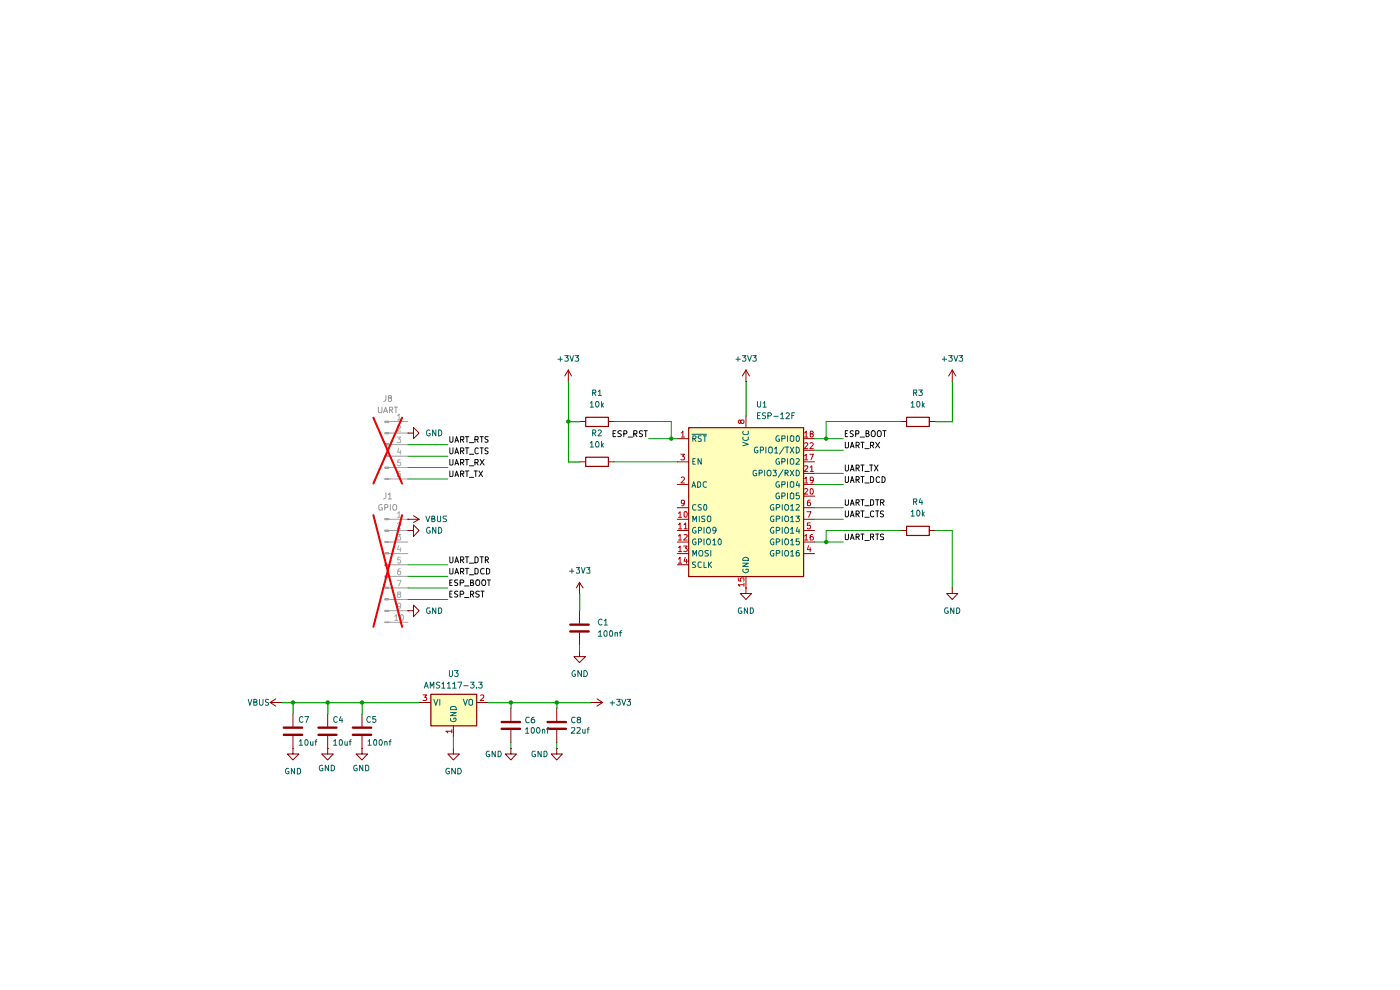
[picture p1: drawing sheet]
<svg xmlns="http://www.w3.org/2000/svg" width="297mm" height="210mm" viewBox="0 0 297 210" stroke-linecap="round" stroke-linejoin="round" font-family="sans-serif">
<g fill="#ffb">
<path d="M91.4 147.3h9.7v6.7h-9.7z"/>
<path d="M146.1 90.7h24.4v31.6h-24.4z"/>
</g>
<g fill="none" stroke="#910000" stroke-width=".21">
<path d="M120.6 78.5l-.8 1.3M120.6 78.5l.6 1.3M120.6 78.5v2.4M158.2 78.5l-.7 1.3M158.2 78.5l.8 1.3M158.2 78.5v2.4M202 78.5l-.7 1.3M202 78.5l.8 1.3M202 78.5v2.4M120.6 80.9h.1M122.9 89.4h1.3M122.9 98h1.3"/>
<path d="M129 89.4h1.3M129 98h1.3M143.7 93.1h2.4M143.7 98h2.4M158.2 80.9h.1M158.2 88.2v2.5M170.4 93.1h2.4M170.4 98h2.4M170.4 95.5h2.4M191.1 89.4h1.2M197.1 89.4h1.3M202 80.9h.1"/>
<path d="M143.7 112.5h2.4M143.7 102.8h2.4M143.7 117.4h2.4M143.7 107.7h2.4M143.7 110.2h2.4M143.7 115h2.4M143.7 119.8h2.4M170.4 112.5h2.4M170.4 102.8h2.4M170.4 117.4h2.4M170.4 107.7h2.4M170.4 110.2h2.4"/>
<path d="M170.4 115h2.4M170.4 105.2h2.4M170.4 100.4h2.4M191.1 112.5h1.2M197.1 112.5h1.3M122.9 138.1v1.2h1.3l-1.3 1.2-1.1-1.2h1.1M122.9 138.1h.1M122.9 125.9h.1M122.9 123.5v2.4M122.9 129.5v2.8M122.9 134.2v2.6M122.9 123.5l-.6 1.2"/>
<path d="M122.9 123.5l.8 1.2M158.2 124.7v1.2h1.2l-1.2 1.3-1.1-1.3h1.1M158.2 124.7h.1M158.2 122.3v2.4M202 124.7v1.2h1.2l-1.2 1.3-1.2-1.3h1.2M202 124.7h.1M57.3 149h2.5M57.3 149l1.2 .8M58.5 148.3l-1.2 .7M59.8 149h.1M62.1 158.8v1.1h1.3l-1.3 1.3-1.1-1.3h1.1M62.1 158.8h.1"/>
<path d="M62.1 151.5v2.6M62.1 156v2.8M69.5 158.8v1.1h-1.3l1.3 1.3 1.2-1.3h-1.2M69.5 158.8h.1M69.5 151.5v2.6M69.5 156v2.8M76.8 158.8v1.1h-1.3l1.3 1.3 1.2-1.3h-1.2M76.8 158.8h.1M76.8 151.5v2.6M76.8 156v2.8M88.9 149h2.5M96.2 158.8v1.1h1.3l-1.3 1.3-1.2-1.3h1.2"/>
<path d="M96.2 158.8h.1M96.2 153.9v2.4M101.1 149h2.4M108.4 158.8v1.1h1.2l-1.2 1.3-1.2-1.3h1.2M108.4 158.8h.1M108.4 150.2v2.7M108.4 154.9v2.7M118.1 158.8v1.1h1.2l-1.2 1.3-1.2-1.3h1.2M118.1 158.8h.1M118.1 150.2v2.7M118.1 154.9v2.7M125.4 149h.1"/>
<path d="M125.4 149h2.4M126.7 148.3l1.1 .7M127.8 149l-1.1 .8"/>
</g>
<path d="M124.3 88.5h4.8v2h-4.8zM124.3 97h4.8v1.9h-4.8zM146.1 90.7h24.4v31.6h-24.4zM192.3 88.5h4.8v2h-4.8zM192.3 111.6h4.8v2h-4.8zM91.4 147.3h9.7v6.7h-9.7z" fill="none" stroke="#910000" stroke-width=".25"/>
<g fill="none" stroke="#b90000" stroke-width=".21">
<path d="M144.4 96.4h.8l-.4 .4 .4 .2-.1 .5h-.7M144.5 91.9l.4-.5v1.3M144.5 92.7h.7M157.1 89.3l.3-.2h.3l.1 .1v.5a.48 .48 0 0 1-.5 0 .48 .48 0 0 1-.2-.5h-.4l-.1 .4 .3 .2 .2-.2M170.7 96.7l.3-.3v1.1M170.7 91.9l.3-.5v1.3M170.7 98.9l.6-.1 .1 .3-.8 .9h.8M170.7 94.1l.4-.2 .3 .3-.8 1h.8M170.7 92.7h.7M170.7 97.5h.7M171.8 96.4h.8l-.6 1.1M171.9 99.1l.3-.3v1.2"/>
<path d="M171.9 94.1l.4-.2 .3 .3-.8 1h.8M171.9 100h.7M172 92l-.1-.4 .4-.2 .3 .4-.3 .2-.4 .1v.4l.1 .2h.3l.3-.2v-.3l-.3-.2M143.9 108.9l.4-.4v1.2M143.9 111.3l.4-.4v1.3M143.9 113.7l.4-.3v1.2M143.9 116.2l.4-.4v1.2M143.9 118.6l.4-.4v1.3M143.9 109.7h.7M143.9 112.2h.7M143.9 114.6h.7M143.9 117h.7"/>
<path d="M143.9 119.5h.7M144.5 101.3l.5-.1 .2 .3-.8 .9h.8M145 115.8h.8l-.4 .4 .4 .3-.1 .4h-.7M145.1 108.7l.2-.2a.6 .6 0 0 1 .6 .6 .6 .6 0 0 1-.4 .6l-.4-.2zM145.1 111.3l.4-.4v1.3M145.1 113.5l.4-.1 .3 .3-.8 .9h.8M145.1 112.2h.7M145.2 106.6l-.1 .2a.43 .43 0 0 1-.5-.2 .43 .43 0 0 1 0-.5h.5l.1 .2-.2 .9-.4 .1M145.4 118.2l-.3 .8h.8M145.6 118.6v.9M170.7 113.7l.3-.3v1.2M170.7 101.5l.3-.3v1.2"/>
<path d="M170.7 103.7l.4-.1 .3 .4-.8 .8h.8M170.7 114.6h.7M170.7 102.4h.7M171.2 108.5h.8l-.5 1.2M171.5 115.7l-.2 .9h.7M171.9 110.9h-.6v.6l.6-.1 .1 .2-.1 .5-.4 .1-.2-.2M171.9 106.1h-.4l-.2 .2 .1 .9a.36 .36 0 0 0 .6-.2v-.2l-.3-.3-.4 .3M171.9 116.2v.8M172 103.7a.6 .6 0 0 1 .6 .4 .6 .6 0 0 1-.2 .7h-.4l-.1-.2zM172.4 113.4l-.5 .2v.9l.5 .1 .2-.2v-.4l-.3-.2h-.3l-.1 .2M172.6 101.8l-.2 .1h-.4l-.1-.6 .4-.1 .3 .2-.2 .9-.4 .1M156.6 122.6v.6l.6 .1-.1-.2v-.3l.1-.2h.5v.7"/>
<path d="M157.8 124h-1.2l.4 .4M157.8 123.7v.7M89.7 147.4h.8l-.4 .5 .4 .2v.3l-.2 .2-.6-.1M95.8 155.1h-1.2l.4 .3M95.8 154.8v.6M101.9 147.5h.7v.4l-.7 .7h.7"/>
</g>
<g fill="none" stroke="#006665" stroke-width=".21">
<path d="M146.8 92.1h3.1M147 93.1h.5l.2-.5-.2-.1h-.5v1.1M147 97.9h.3M147.2 93.1l.5 .5M147.5 97.3h-.5v1.2h.5M148.8 92.5h-.5l-.2 .1 .2 .5 .5 .1v.4h-.7M148.8 97.3v1.2l-.7-1.2v1.2M149.2 92.5h.7M149.5 92.5v1.1M157.6 93.8l1.2 .4-1.2 .4M157.7 92.7l-.1 .2a.66 .66 0 0 0 .4 .6 .66 .66 0 0 0 .8-.3l-.1-.5M157.7 91.4l-.1 .4 .3 .4h.6l.3-.2-.1-.6"/>
<path d="M160.4 99.8a.45 .45 0 0 0-.6 .2v.7l.1 .2 .6-.1v-.4h-.2M160.7 94.9l-.1-.1a.64 .64 0 0 0-.6 .6 .64 .64 0 0 0 .5 .7l.3-.2v-.3h-.3M161.3 95.5l.7-.1v-.4l-.2-.2h-.5v1.3M162.2 99.7v1.2M162.5 94.8v1.3M162.8 99.9l.3-.2 .4 .2 .1 .6-.2 .4h-.5l-.2-.4zM163.1 95l.2-.2 .5 .2v.9l-.2 .2-.5-.2zM164 99.7h.7l-.4 .5 .4 .1v.5h-.7M164.3 95.3l.4-.5v1.3M164.3 96.1h.7M165.3 97.4l-.1-.1a.66 .66 0 0 0-.6 .5 .66 .66 0 0 0 .2 .7l.6-.1v-.4h-.3M165.3 92.5h-.5a.61 .61 0 0 0-.2 .7 .61 .61 0 0 0 .8 .4v-.5h-.3"/>
<path d="M165.9 98h.5l.1-.2v-.4l-.6-.1v1.2M165.9 93.1h.6v-.6h-.6v1.1M166.1 99.7l-1 1.6M166.4 94.8l-1 1.6M166.6 94.8h.7M167 94.8v1.3M167 92.5v1.1M167 97.3v1.2M167.6 97.5l.3-.2 .5 .2v.8l-.2 .2h-.4l-.2-.2zM167.6 92.6l.2-.1h.4l.2 .1v.9l-.2 .1-.6-.1zM167.6 99.7l.8 1.2M167.6 94.8l.8 1.3"/>
<path d="M168.4 99.7l-.8 1.2M168.4 94.8l-.8 1.3M168.9 97.4l.4-.1 .3 .3-.8 .9h.8M168.9 92.6l.2-.1h.3a.77 .77 0 0 1-.1 1.1l-.4-.2zM168.9 99.7a.66 .66 0 0 1 .7 .5 .66 .66 0 0 1-.3 .7h-.4zM168.9 94.8a.64 .64 0 0 1 .7 .7 .64 .64 0 0 1-.7 .6zM146.8 103.4l.4-1.2 .4 1.2M146.9 103h.6M147 110.7v-1.2l.3 .8 .4-.8v1.2M147 117.9v-1.1l.3 .8 .4-.8v1.1M147.6 111.9a.61 .61 0 0 0-.7 .3 .61 .61 0 0 0 .1 .7l.3 .2 .3-.1 .1-.4h-.3M147.6 114.4l-.1-.1a.6 .6 0 0 0-.6 .6 .6 .6 0 0 0 .7 .6l.1-.5h-.3"/>
<path d="M147.6 119.2h-.6v.5l.5 .2 .1 .2-.3 .3-.4-.1M147.7 107.1l-.3-.1a.67 .67 0 0 0-.5 .5 .67 .67 0 0 0 .3 .7l.5-.1M148 102.2h.4a.66 .66 0 0 1 .3 .7 .66 .66 0 0 1-.7 .5zM148.2 112.5l.6-.1v-.5l-.6-.1v1.3M148.2 115l.6-.1v-.5l-.6-.1v1.3M148.3 116.9l.3-.1 .4 .1 .1 .6-.2 .4h-.5l-.1-.4zM148.3 109.5v1.2M148.8 107.1l-.5-.1-.2 .3 .2 .3 .5 .2v.3l-.7 .1M148.8 119.3l-.5-.1-.2 .3v.6a.45 .45 0 0 0 .7 .2M149.4 107.1l.3-.1a.86 .86 0 0 1 .1 1.2l-.4-.1zM149.4 119.2v1.2h.5M149.4 111.8v1.3"/>
<path d="M149.4 114.3v1.3M149.5 109.5h-.5l-.2 .1 .3 .5 .4 .1v.4h-.7M149.9 102.3l-.5-.1-.2 .2v.7a.45 .45 0 0 0 .7 .2M149.9 114.5l.6-.2a.86 .86 0 0 1 0 1.3h-.3a.79 .79 0 0 1-.3-1.1zM150.2 109.5h.4l.2 .1v.9l-.5 .2a.86 .86 0 0 1-.1-1.2zM150.2 111.8h.3a.86 .86 0 0 1 0 1.3l-.6-.2a.79 .79 0 0 1 .3-1.1zM150.3 116.8h-.7l-.1 .3 .3 .2h.2l.3 .5-.2 .1h-.6M150.3 119.2v1.2M150.5 119.7l.5 .7M150.8 116.8v1.1M151 119.2l-.7 .7M151.2 114.6l.4-.3v1.3"/>
<path d="M151.2 115.6h.7M151.9 112.4l-.2 .2h-.4l-.1-.6 .4-.2 .3 .3-.2 .8-.4 .2M152.5 114.4l.2-.1 .3 .3v.7l-.3 .3a.71 .71 0 0 1-.2-1.2zM157.6 119.5h1.2l-1.2 .6h1.2M157.7 118.4l.4-.2 .4 .1 .3 .2v.4h-1.2zM161 100.3h.6v-.5l-.6-.1v1.2M164.2 116.8a.61 .61 0 0 0-.8 .4 .61 .61 0 0 0 .3 .7h.5v-.5h-.2M164.2 111.9a.54 .54 0 0 0-.6 .1 .54 .54 0 0 0-.2 .6l.4 .5 .4-.1v-.4h-.2M164.2 107.1a.61 .61 0 0 0-.8 .3 .61 .61 0 0 0 .3 .8h.5v-.5h-.2M164.2 109.5h-.5a.61 .61 0 0 0-.3 .7 .61 .61 0 0 0 .8 .4v-.4h-.2M164.2 114.4l-.2-.1a.64 .64 0 0 0-.6 .6 .64 .64 0 0 0 .6 .7l.2-.1v-.5h-.2M164.7 117.3h.6l.1-.1v-.4h-.7v1.1"/>
<path d="M164.7 112.5l.7-.1v-.3l-.2-.3h-.5v1.3M164.7 107.7h.5l.2-.3v-.3l-.7-.1v1.2M164.7 110.1h.6l.1-.5-.1-.1h-.6v1.2M164.7 115h.5l.2-.4-.2-.3h-.5v1.3M165.3 102.2h-.5a.61 .61 0 0 0-.2 .8 .61 .61 0 0 0 .8 .3v-.4h-.3M165.3 104.6h-.1a.64 .64 0 0 0-.6 .6 .64 .64 0 0 0 .5 .6l.3-.1v-.5h-.3M165.9 102.8l.6-.1v-.4l-.6-.1v1.2M165.9 105.2h.5l.1-.1v-.4l-.1-.1h-.5v1.2M165.9 107v1.2M165.9 109.5v1.2M165.9 111.8v1.3M165.9 114.3v1.3"/>
<path d="M165.9 116.8v1.1M166.5 100.3h.5l.2-.1-.1-.4-.6-.1v1.2M166.6 109.5a.6 .6 0 0 1 .7 .5 .6 .6 0 0 1-.6 .7 .86 .86 0 0 1-.1-1.2zM166.7 116.8h.3a.67 .67 0 0 1 0 1.1h-.4l-.1-.1a.82 .82 0 0 1 .2-1zM166.7 111.8h.3a.73 .73 0 0 1 0 1.3h-.3a.86 .86 0 0 1 0-1.3zM166.7 107l.5 .2a.74 .74 0 0 1-.2 1h-.4a.86 .86 0 0 1 .1-1.2zM166.7 114.3l.5 .2a.79 .79 0 0 1-.2 1.1h-.3a.86 .86 0 0 1 0-1.3zM166.8 100.3l.4 .6M167 102.2v1.2M167 104.6v1.2M167.6 102.4l.2-.2h.4l.2 .2v.8l-.2 .2-.6-.2zM167.6 104.7l.3-.1 .5 .1v1l-.2 .1-.6-.1z"/>
<path d="M167.7 117.1l.4-.3v1.1M167.7 112.3l.4-.5v1.3M167.7 107.4l.4-.4v1.2M167.7 109.8l.4-.3v1.2M167.7 114.6l.4-.3v1.3M167.7 117.9h.7M167.7 113.1h.7M167.7 108.2h.7M167.7 110.7h.7M167.7 115.6h.7M168.8 109.5h.8l-.4 .4 .4 .3-.1 .4h-.7M168.9 107.1l.4-.1 .3 .4-.8 .8h.8"/>
<path d="M169.2 111.8l-.3 .9h.8M169.2 102.1l-.3 .9h.8M169.5 116.8l-.6 .2v.9h.6v-.6l-.4-.1-.2 .2M169.5 114.3h-.6v.6l.6-.1 .1 .2-.1 .5-.4 .1-.2-.2M169.5 104.6h-.6v.6l.6-.1 .1 .1-.1 .6h-.4l-.2-.1M169.5 102.5v.9M169.5 112.3v.8M157.7 120.7l-.1 .2a.66 .66 0 0 0 .4 .6 .66 .66 0 0 0 .8-.3v-.5h-.6v.2M92 148.3l.5 1.3 .4-1.3M93.3 148.3v1.3M95.6 152.4v.4a.61 .61 0 0 0 .8 .3 .61 .61 0 0 0 .3-.8h-.4v.3M95.6 151.1h1.2l-1.2 .7h1.2"/>
<path d="M95.6 150l.2-.1h.7l.3 .3v.3h-1.2zM98.3 148.3l.4 1.3 .4-1.3M99.5 148.5l.2-.2 .5 .2v.9l-.2 .2-.5-.2z"/>
</g>
<path d="M121 132.5h3.9M121 133.9h3.9M60.2 155.9h3.9M60.2 154.3h3.9M67.6 155.9h3.8M67.6 154.3h3.8M74.8 155.9h3.9M74.8 154.3h3.9M106.4 153.2h3.9M106.4 154.6h3.9M116.2 153.2h3.9M116.2 154.6h3.9" fill="none" stroke="#910000" stroke-width=".51"/>
<g fill="none" stroke="#0f0f0f" stroke-width=".21">
<path d="M95.4 97.5l.1 1.1h.4l.2-.1v-1M95.4 99.9l.1 1.2h.4l.2-.3v-.9M95.4 95v1.1l.2 .2h.2l.3-.3v-1M95.4 92.6v1.1l.2 .1h.2l.3-.2v-1M96.5 98.6l.4-1.1 .4 1.1M96.5 96.3l.4-1.3 .4 1.3M96.5 93.8l.4-1.2 .4 1.2M96.6 98.3h.6M96.6 95.9h.6M96.6 93.5h.6M97.7 98.1l.6-.1 .1-.5h-.7v1.1M97.7 95.7l.7-.1v-.4l-.7-.2v1.3"/>
<path d="M97.7 93.2h.6l.1-.5-.7-.1v1.2M98 98.1l.4 .5M98 95.7l.4 .6M98 93.2l.4 .6M98.7 97.5h.8M98.7 99.9h.8M98.7 95h.8M98.7 92.6h.8M99.1 92.6v1.2M99.1 95v1.3M99.1 97.5v1.1M99.1 99.9v1.2"/>
<path d="M99.6 98.8h.9M99.6 96.4h.9M99.6 93.9h.9M100.6 99.9h.7M100.8 98.1h.5l.1-.1v-.5h-.6v1.1M100.8 93.2h.5l.1-.5-.6-.1v1.2M100.9 99.9v1.2M101.1 98.1l.3 .5M101.1 93.2l.3 .6M101.4 95.2l-.3-.2-.3 .3v.8l.3 .2 .3-.2M101.6 99.9l.8 1.2M101.9 97.5l.8 1.1"/>
<path d="M101.9 95h.6M101.9 92.6h.6M102.2 92.6v1.2M102.2 95v1.3M102.4 99.9l-.8 1.2M102.7 97.5l-.8 1.1M103.5 95.1h-.5v.5l.5 .2v.2l-.2 .3-.4-.1M103.5 92.6h-.5a.47 .47 0 0 0 0 .5 .47 .47 0 0 0 .5 .2v.4h-.6M130.1 91.9h.4M130.6 91.4h-.5v1.2h.5M131.8 91.4h-.5l-.2 .2 .1 .3 .6 .4-.2 .3-.5-.1M132.3 92l.6-.1v-.5h-.6v1.2"/>
<path d="M133.3 92.7h.9M134.5 92h.5l.1-.1v-.4l-.1-.1h-.5v1.2M134.7 92l.4 .6M136.3 91.4h-.5l-.2 .1v.4l.7 .4-.2 .3-.5-.1M136.7 91.4h.6M137 91.4v1.2M179.3 98.6v1.1l.2 .2h.2l.3-.2v-1.1M179.3 93.8l.1 1.2h.4l.2-.2v-1M179.3 91.9h.4M179.8 91.4h-.5v1.2h.5M180.4 99.9l.4-1.3 .4 1.3M180.4 95l.4-1.2 .4 1.2"/>
<path d="M180.5 99.6h.6M180.5 94.7h.6M181 91.4h-.6v.5l.5 .2 .1 .3-.2 .2-.5-.1M181.5 92h.5l.2-.1v-.4l-.2-.1h-.5v1.2M181.6 99.3l.6-.1v-.5l-.6-.1v1.3M181.6 94.5l.6-.1v-.5l-.6-.1v1.2M181.9 99.3l.4 .6M181.9 94.5l.4 .5M182.5 92.7h.9M182.6 98.6h.7M182.6 93.8h.7M183 93.8v1.2"/>
<path d="M183 98.6v1.3M183.5 100h.9M183.5 95.2h.9M183.7 91.9h.5v-.5h-.5v1.2h.5l.2-.4-.3-.3M184.5 98.6h.7M184.7 94.5h.5l.1-.2v-.4l-.6-.1v1.2M184.8 98.6v1.3M184.9 91.5l.3-.1 .4 .1 .1 .7-.4 .4-.4-.1zM185 94.5l.3 .5M185.5 98.6l.8 1.3M185.8 93.8l.8 1.2M186.2 91.5l.2-.1 .5 .1v.7l-.3 .4-.4-.1z"/>
<path d="M186.3 98.6l-.8 1.3M186.6 93.8l-.8 1.2M187.3 91.4h.7M187.6 91.4v1.2M95.4 118.1v1.1l.2 .2h.2l.3-.3v-1M96.5 101.1l.4-1.2 .4 1.2M96.5 119.4l.4-1.3 .4 1.3M96.6 100.8h.6M96.6 119h.6M97.7 100.5h.6l.1-.5-.7-.1v1.2M97.7 118.8l.6-.1 .1-.4-.7-.2v1.3M98 100.5l.4 .6"/>
<path d="M98 118.8l.4 .6M98.7 118.1h.8M99.1 118.1v1.3M99.6 101.3h.9M99.6 119.5h.9M100.8 118.1l.5 .1 .1 .3v.5l-.3 .4h-.3zM101.9 118.1h.6M102.2 118.1v1.3M103 118.8h.4l.2-.4-.2-.3h-.4v1.3M103.2 118.8l.4 .6M179.3 113.3l.1 1.2 .5-.1 .1-1.1M179.3 108.4v1.1l.2 .1h.2l.3-.2v-1"/>
<path d="M179.3 101.1v1.1l.2 .2h.2l.3-.3v-1M179.3 106v1.1l.2 .1 .4-.1 .1-.2v-.9M180.4 114.5l.4-1.2 .4 1.2M180.4 109.6l.4-1.2 .4 1.2M180.4 102.4l.4-1.3 .4 1.3M180.4 107.2l.4-1.2 .4 1.2M180.5 114.1h.6M180.5 109.3h.6M180.5 101.9h.6M180.5 106.9h.6M181.6 113.9h.6v-.5l-.6-.1v1.2M181.6 109.1l.6-.1v-.5l-.6-.1v1.2"/>
<path d="M181.6 101.8l.6-.1v-.5l-.6-.1v1.3M181.6 106.6l.6-.1v-.5h-.6v1.2M181.9 113.9l.4 .6M181.9 109.1l.4 .5M181.9 101.8l.4 .6M181.9 106.6l.4 .6M182.6 113.3h.7M182.6 108.4h.7M182.6 101.1h.7M182.6 106h.7M183 101.1v1.3M183 106v1.2"/>
<path d="M183 108.4v1.2M183 113.3v1.2M183.5 114.6h.9M183.5 109.7h.9M183.5 102.4h.9M183.5 107.3h.9M184.7 113.9h.6v-.5l-.6-.1v1.2M184.7 101.1h.3l.3 .3v.6l-.3 .4h-.3zM184.7 106h.5l.1 .3v.6l-.3 .3h-.3zM185 113.9l.3 .6M185.3 108.5l-.3-.1-.3 .3v.8l.3 .1 .3-.1M185.8 113.3h.6"/>
<path d="M185.8 108.4h.6M185.8 106h.6M186.1 106v1.2M186.1 108.4v1.2M186.1 113.3v1.2M186.6 101.3l-.2-.2a.65 .65 0 0 0-.6 .6 .65 .65 0 0 0 .6 .7l.2-.2M186.8 106.6l.7-.1v-.3l-.1-.2h-.6v1.2M187.1 101.1a.64 .64 0 0 1 .7 .6 .64 .64 0 0 1-.7 .7zM187.1 106.6l.4 .6M187.5 113.4h-.7l.1 .4a.47 .47 0 0 1 .4 .2 .47 .47 0 0 1 .1 .5h-.6M187.5 108.5l-.5-.1-.2 .1v.4l.7 .4-.3 .3h-.4M95.4 120.6l.1 1.2h.4l.2-.2v-1"/>
<path d="M95.4 123.6h.4M95.4 126h.4M95.9 123h-.5v1.2h.5M95.9 125.4h-.5v1.3h.5M96.5 121.8l.4-1.2 .4 1.2M96.6 121.4h.6M97.1 123h-.6a.47 .47 0 0 0 .1 .5 .47 .47 0 0 0 .4 .2v.4h-.6M97.1 125.5h-.6v.5l.5 .2 .1 .2-.2 .3-.5-.1M97.6 123.6h.6l.2-.4-.2-.2h-.6v1.2M97.6 126.1l.7-.1 .1-.4-.3-.2h-.5v1.3M97.7 121.2h.6l.1-.5-.7-.1v1.2M98 121.2l.4 .6"/>
<path d="M98.6 124.3h.9M98.6 126.7h.9M98.7 120.6h.8M99.1 120.6v1.2M99.6 121.9h.9M99.8 123.6l.5-.1v-.5h-.5v1.2l.6-.1 .1-.3-.3-.2M99.8 126.1l.6-.1 .1-.4-.3-.2h-.4v1.3M100.1 126.1l.4 .6M100.8 120.6h.3l.3 .2v.7l-.1 .3h-.5zM101.1 123h.5l.2 .4-.1 .6-.3 .2-.3-.1-.2-.3zM101.7 125.5l-.5-.1-.3 .2 .2 .4 .6 .3-.3 .4-.5-.1M102 125.4h.7"/>
<path d="M102.4 123h.5l.1 .2a.65 .65 0 0 1-.5 1l-.3-.4zM102.4 125.4v1.3M102.7 120.7l-.3-.1a.67 .67 0 0 0-.5 .5 .67 .67 0 0 0 .3 .7l.5-.1M103.2 120.6l.7 .2v.7l-.3 .3h-.4zM103.4 123h.7M103.7 123v1.2"/>
</g>
<path d="M81.6 110h.9v.2h-.9z" fill="#a0a0a0"/>
<path d="M81.6 110h.9v.2h-.9z" fill="none" stroke="#a0a0a0" stroke-width=".21"/>
<path d="M81.6 112.4h.9v.3h-.9z" fill="#a0a0a0"/>
<path d="M81.6 112.4h.9v.3h-.9z" fill="none" stroke="#a0a0a0" stroke-width=".21"/>
<path d="M81.6 114.9h.9v.2h-.9z" fill="#a0a0a0"/>
<path d="M81.6 114.9h.9v.2h-.9z" fill="none" stroke="#a0a0a0" stroke-width=".21"/>
<path d="M81.6 117.3h.9v.2h-.9z" fill="#a0a0a0"/>
<path d="M81.6 117.3h.9v.2h-.9z" fill="none" stroke="#a0a0a0" stroke-width=".21"/>
<path d="M81.6 119.7h.9v.3h-.9z" fill="#a0a0a0"/>
<path d="M81.6 119.7h.9v.3h-.9z" fill="none" stroke="#a0a0a0" stroke-width=".21"/>
<path d="M81.6 122.2h.9v.2h-.9z" fill="#a0a0a0"/>
<path d="M81.6 122.2h.9v.2h-.9z" fill="none" stroke="#a0a0a0" stroke-width=".21"/>
<path d="M81.6 124.5h.9v.3h-.9z" fill="#a0a0a0"/>
<path d="M81.6 124.5h.9v.3h-.9z" fill="none" stroke="#a0a0a0" stroke-width=".21"/>
<path d="M81.6 127h.9v.3h-.9z" fill="#a0a0a0"/>
<path d="M81.6 127h.9v.3h-.9z" fill="none" stroke="#a0a0a0" stroke-width=".21"/>
<path d="M81.6 129.5h.9v.2h-.9z" fill="#a0a0a0"/>
<path d="M81.6 129.5h.9v.2h-.9z" fill="none" stroke="#a0a0a0" stroke-width=".21"/>
<path d="M81.6 131.9h.9v.2h-.9z" fill="#a0a0a0"/>
<path d="M82.5 110.2h4M82.5 112.5h4M82.5 115h4M82.5 117.4h4M82.5 119.8h4M81.6 131.9h.9v.2h-.9zM82.5 122.3h4M82.5 124.7h4M82.5 127.2h4M82.5 129.5h4M82.5 132h4" fill="none" stroke="#a0a0a0" stroke-width=".21"/>
<g fill="none" stroke="#a9a9a9" stroke-width=".21">
<path d="M84.2 113.4h.8l-.4 .4 .4 .2-.1 .6-.7-.1M84.3 108.9l.4-.4v1.2M84.3 111.1l.5-.2 .2 .4-.8 .9h.8M84.3 109.7h.7M84.6 115.7l-.3 .9h.8M84.9 118.2h-.5l-.1 .6h.6v.6l-.4 .1-.2-.2M84.9 116.2v.8M83.7 130.7l.4-.3v1.2M83.7 131.6h.7M84.2 123.1h.9l-.5 1.2M84.6 126.1l-.3-.3 .1-.2h.5v.4l-.5 .1-.1 .4a.35 .35 0 0 0 .4 .3 .35 .35 0 0 0 .3-.3l-.1-.4h-.1M84.9 120.7h-.2a.93 .93 0 0 0-.3 1.1h.5l.1-.5-.1-.1h-.5l-.1 .1"/>
<path d="M85 128.4l-.1 .3h-.5a.43 .43 0 0 1 0-.6 .43 .43 0 0 1 .5-.1v.1a.85 .85 0 0 1-.2 1.1h-.3M85 130.5l.3-.1a.91 .91 0 0 1 .1 1.2h-.3l-.2-.2z"/>
</g>
<path d="M79.2 109.3l6.1 23.7M85.3 109.3l-6.1 23.7" fill="none" stroke="#f10000" stroke-width=".42"/>
<path d="M86.5 91.9h1.2v-1.2l1.2 1.2-1.2 1.2v-1.2M86.5 91.9h.1M86.5 112.5h1.2v-1.2l1.2 1.2-1.2 1.3v-1.3M86.5 112.5h.1M86.5 110.2h.1M86.5 110.2h2.4M87.7 109.4l1.2 .8M88.9 110.2l-1.2 .6M86.5 129.5h1.2v-1.1l1.2 1.1-1.2 1.3v-1.3M86.5 129.5h.1" fill="none" stroke="#910000" stroke-width=".21"/>
<path d="M81.6 89.3h.9v.3h-.9z" fill="#a0a0a0"/>
<path d="M81.6 89.3h.9v.3h-.9z" fill="none" stroke="#a0a0a0" stroke-width=".21"/>
<path d="M81.6 91.8h.9v.2h-.9z" fill="#a0a0a0"/>
<path d="M81.6 91.8h.9v.2h-.9z" fill="none" stroke="#a0a0a0" stroke-width=".21"/>
<path d="M81.6 94.2h.9v.2h-.9z" fill="#a0a0a0"/>
<path d="M81.6 94.2h.9v.2h-.9z" fill="none" stroke="#a0a0a0" stroke-width=".21"/>
<path d="M81.6 96.6h.9v.3h-.9z" fill="#a0a0a0"/>
<path d="M81.6 96.6h.9v.3h-.9z" fill="none" stroke="#a0a0a0" stroke-width=".21"/>
<path d="M81.6 99.1h.9v.2h-.9z" fill="#a0a0a0"/>
<path d="M81.6 99.1h.9v.2h-.9z" fill="none" stroke="#a0a0a0" stroke-width=".21"/>
<path d="M81.6 101.5h.9v.2h-.9z" fill="#a0a0a0"/>
<path d="M82.5 89.4h4M82.5 91.9h4M82.5 94.3h4M82.5 96.8h4M82.5 99.1h4M81.6 101.5h.9v.2h-.9zM82.5 101.6h4" fill="none" stroke="#a0a0a0" stroke-width=".21"/>
<path d="M84.2 92.7h.8l-.4 .4 .4 .3-.1 .5-.7-.1M84.3 88.1l.4-.3v1.3M84.3 90.3h.5l.2 .3-.8 .8h.8M84.3 89.1h.7M84.6 95.1l-.3 .8h.8M84.9 97.5h-.5l-.1 .6 .6-.1v.7l-.4 .1-.2-.2M84.9 100l-.4 .1-.2 .4 .1 .7h.5v-.7l-.3-.1-.3 .3M84.9 95.5v.9" fill="none" stroke="#a9a9a9" stroke-width=".21"/>
<path d="M79.2 88.6l6.1 14M85.3 88.6l-6.1 14" fill="none" stroke="#f10000" stroke-width=".42"/>
<path d="M120.6 81v17h2.4M120.6 89.5h2.4M158.3 81v7.3M202.1 81v8.5h-3.7M123 125.9v3.7M59.8 149.1h29.1M62.2 149.1v2.4M69.6 149.1v2.4M76.8 149.1v2.4M103.6 149.1h21.8M108.4 149.1v1.1M118.2 149.1v1.1" fill="none" stroke="#090" stroke-width=".25"/>
<g fill="none" stroke="#090" stroke-width=".21">
<path d="M86.5 99.1h8.5M86.5 96.8h8.5M86.5 94.3h8.5M130.3 98h13.4M130.3 89.4h12.1v3.7M137.6 93.1h6.1M172.8 93.1h6.1M172.8 95.5h6.1M191.1 89.4h-15.8v3.7M86.5 119.8h8.5M86.5 101.6h8.5M172.8 115h6.1"/>
<path d="M172.8 110.2h6.1M172.8 100.4h6.1M172.8 102.8h6.1M172.8 107.7h6.1M191.1 112.5h-15.8v2.5M198.4 112.5h3.6v12.2M86.5 122.3h8.5M86.5 127.2h8.5M86.5 124.7h8.5M122.9 136.8v1.3M96.2 156.3v2.5M108.4 157.6v1.2"/>
<path d="M118.1 157.6v1.2"/>
</g>
<g fill="#090">
<circle cx="108.4" cy="149" r=".47"/>
<circle cx="76.8" cy="149" r=".47"/>
<circle cx="118.1" cy="149" r=".47"/>
<circle cx="69.5" cy="149" r=".47"/>
<circle cx="62.1" cy="149" r=".47"/>
<circle cx="142.4" cy="93.1" r=".47"/>
<circle cx="175.3" cy="93.1" r=".47"/>
<circle cx="175.3" cy="115" r=".47"/>
<circle cx="120.6" cy="89.4" r=".47"/>
</g>
<g fill="none" stroke="#006665" stroke-width=".21">
<path d="M118.4 76.2h.9M118.9 75.7v.9M119.8 75.4h.8l-.5 .5 .5 .2-.1 .4h-.7M120.9 75.4l.4 1.2 .4-1.2M122 75.4h.8l-.5 .5 .5 .2-.1 .4h-.7M156.1 76.2h1M156.6 75.7v.9M157.5 75.4h.7l-.4 .5h.4v.6h-.7M158.6 75.4l.4 1.2 .4-1.2M159.7 75.4h.7l-.4 .5h.4v.6h-.7M199.9 76.2h.9M200.3 75.7v.9"/>
<path d="M201.3 75.4h.7l-.4 .5 .4 .2-.1 .4h-.6M202.4 75.4l.4 1.2 .4-1.2M203.5 75.4h.7l-.4 .5 .4 .2-.1 .4h-.6M91.2 91.3l-.4-.1-.3 .3v.6l.2 .3 .3 .1 .3-.2v-.4h-.3M92.5 91.2v1.3l-.7-1.3v1.3M93.1 91.2a.64 .64 0 0 1 .6 .6 .64 .64 0 0 1-.6 .7zM125.2 85.5l.4-.3v1.2M125.2 94l.4-.4v1.2M125.2 86.4h.7M125.2 94.8h.7M125.7 83.3h.6v-.6h-.6v1.2M125.7 91.9l.6-.1v-.5l-.6-.1v1.3"/>
<path d="M126 83.3l.4 .6M126 91.9l.4 .6M126.5 85.2a.61 .61 0 0 1 .6 .4 .61 .61 0 0 1-.2 .7 .61 .61 0 0 1-.6-.4 .61 .61 0 0 1 .2-.7zM126.5 93.7a.61 .61 0 0 1 .6 .4 .61 .61 0 0 1-.2 .7h-.4l-.1-.1-.1-.5zM126.9 83.1l.4-.4v1.2M126.9 91.4l.4-.2 .3 .3-.8 1h.8M126.9 83.9h.7M127.6 85.2v1.2M127.6 93.6v1.2M127.7 85.9l.3 .5M127.7 94.4l.3 .4M128 85.5l-.4 .5"/>
<path d="M128 94.1l-.4 .4M160.7 85.2v1l.3 .2 .4-.3v-.9M160.7 88.1h.4M161.3 87.5h-.6v1.3h.6M161.9 85.5l.3-.3v1.2M161.9 86.4h.7M162.4 87.6l-.4-.1-.3 .3 .1 .3 .6 .2v.3l-.2 .2-.5-.1M162.9 88.2h.5l.3-.4-.3-.3h-.5v1.3M164.2 88.3h.9M165.6 87.9l.3-.4v1.3M165.6 88.8h.7M166.8 87.7l.4-.2 .3 .4-.8 .9h.8"/>
<path d="M168 88.1h.4M168.6 87.5h-.6v1.3M193.3 85.5l.3-.3v1.2M193.3 86.4h.7M193.8 83.3h.6l.1-.5-.7-.1v1.2M194.1 83.3l.4 .6M194.7 85.2a.6 .6 0 0 1 .5 .4 .6 .6 0 0 1-.2 .7l-.3 .1-.2-.3v-.8zM194.9 82.7h.8l-.5 .4 .4 .1v.6h-.7M195.7 85.2v1.2M195.8 85.9l.3 .5M196.1 85.5l-.4 .5M90.3 109.5l.5 1.2 .4-1.2"/>
<path d="M91.2 111.9a.42 .42 0 0 0-.7 .3v.6l.2 .2 .3 .1 .3-.2v-.3h-.3M91.6 110.1l.5-.1v-.5h-.5v1.2l.6-.1 .1-.4-.3-.1M92.5 111.8v1.3l-.7-1.3v1.3M92.8 109.5v.9a.42 .42 0 0 0 .7 .2v-1.1M93.1 111.8a.64 .64 0 0 1 .6 .7 .64 .64 0 0 1-.6 .6zM94.7 109.5h-.5l-.2 .1 .2 .5h.3l.2 .2v.3h-.7M193.3 108.5l.3-.3v1.3M193.3 109.5h.7M193.8 106.4l.7-.1v-.4l-.7-.1v1.2M194.1 106.4l.4 .6M194.7 108.2a.68 .68 0 0 1 .5 .6 .68 .68 0 0 1-.5 .7l-.2-.3v-.7zM195.2 105.8l-.2 .8h.8"/>
<path d="M195.6 106.2v.8M195.7 108.2v1.3M195.8 109l.3 .5M196.1 108.6l-.4 .5M91.2 128.9h-.5l-.2 .3v.6l.2 .2h.6v-.4h-.3M92.5 128.9v1.2l-.7-1.2v1.2M93.1 128.9h.4a.66 .66 0 0 1 .2 .8 .66 .66 0 0 1-.6 .4zM120.8 121.2h1M121.3 120.7v.9M122.3 120.4h.6l-.3 .4 .3 .2v.5h-.6M123.4 120.4l.3 1.2 .4-1.2M124.5 120.4h.6l-.3 .4 .3 .2v.5h-.6"/>
<path d="M126.9 134.1l.4-.3v1.2M126.9 135h.8M127.7 131.5l-.2-.2a.64 .64 0 0 0-.6 .7 .64 .64 0 0 0 .6 .6l.2-.2M128.2 131.7l.3-.4v1.3M128.2 132.6h.7M128.3 133.9l.2-.1 .3 .2v.8l-.2 .2-.3-.1a.78 .78 0 0 1 0-1zM129.4 133.9l.3-.1a.86 .86 0 0 1 .1 1.2l-.4-.1zM130.5 134.3l.5-.1v.8M130.5 134.2v.8M131.4 134.2h.5M131.9 133.8l-.3 .1v1.1M157.3 128.9h-.5l-.2 .3v.6l.2 .2h.6v-.4h-.3"/>
<path d="M158.6 128.9v1.2l-.7-1.2v1.2M159.2 128.9h.4a.66 .66 0 0 1 .2 .8 .66 .66 0 0 1-.6 .4zM201.1 128.9h-.5l-.2 .3v.6l.2 .2h.6v-.4h-.3M202.4 128.9v1.2l-.7-1.2v1.2M202.9 128.9h.5a.66 .66 0 0 1 .2 .8 .66 .66 0 0 1-.7 .4zM52.7 148.3l.3 1.3 .4-1.3M53.9 148.9h.4l.2-.3-.2-.3h-.4v1.3l.6-.2v-.3l-.2-.2M55 148.3v1.1l.3 .2h.2l.3-.2v-1.1M57 148.4l-.5-.1-.2 .2v.3l.7 .5-.3 .3-.4-.1M63.5 157.2l.3-.3v1.2M63.5 158.1h.7M64.3 152.1l-.3-.1a.65 .65 0 0 0-.5 .6 .65 .65 0 0 0 .5 .6l.3-.1"/>
<path d="M64.7 152h.7l-.5 1.2M64.8 157l.2-.1a.77 .77 0 0 1 .2 1.2h-.3l-.2-.3zM65.9 157.3l.1 .8 .4-.1M66.4 157.3v.8M66.8 157.3h.4M67.2 156.9l-.2 .2v1M70.8 157.2l.3-.3v1.2M70.8 158.1h.7M71.5 152.1l-.2-.1a.65 .65 0 0 0-.5 .6 .65 .65 0 0 0 .5 .6l.2-.1M72.1 157l.2-.1a.77 .77 0 0 1 .2 1.2h-.4l-.1-.3zM72.3 152l-.3 .8h.7M72.6 152.4v.8"/>
<path d="M73.2 157.3v.8l.5-.1M73.7 157.3v.8M74.1 157.3h.4M74.5 156.9l-.2 .2v1M78.1 157.2l.3-.3v1.2M78.1 158.1h.6M78.6 152.1l-.3-.1a.6 .6 0 0 0-.5 .7 .6 .6 0 0 0 .7 .5l.1-.1M79.3 157l.4-.1a.86 .86 0 0 1 .1 1.2l-.5-.1zM79.7 152h-.6v.6h.6l.1 .4-.3 .2-.4-.1M80.5 157l.3-.1a.77 .77 0 0 1 .1 1.2h-.3l-.2-.3zM81.6 157.4l.4-.1 .1 .8M81.6 157.3v.8"/>
<path d="M82.6 157.3h.4M83 156.9l-.3 .2v1M90 146l.4-1.3 .4 1.3M90.2 145.5h.5M91.3 146v-1.3l.3 .8 .4-.8v1.3M93.3 144.8l-.5-.1-.3 .3 .1 .2 .7 .3-.2 .5-.6-.1M93.7 145l.4-.3v1.3M93.7 146h.7M94.9 145l.4-.3v1.3M94.9 146h.7M95.3 142.2v1.1l.2 .2h.3l.2-.2v-1.1M96 145l.4-.3v1.3"/>
<path d="M96 146h.8M96.4 142.2h.8l-.4 .5 .3 .1v.6l-.5 .1-.2-.2M97.1 144.7h.9l-.5 1.3M98.4 145.5h.9M99.8 144.7h.8l-.4 .5 .4 .2v.3l-.3 .3h-.3l-.2-.2M101.1 145.8v.2M101.5 144.7h.8l-.4 .5 .4 .1v.5l-.2 .2h-.4l-.2-.2M103.8 159.3h-.4a.67 .67 0 0 0-.3 .7 .67 .67 0 0 0 .5 .5l.3-.1v-.4h-.3M105.1 159.3v1.2l-.7-1.2v1.2M105.7 159.3h.4a.66 .66 0 0 1 .2 .8 .66 .66 0 0 1-.6 .4zM111.5 154.7l.3-.4v1.2M111.5 155.5h.7"/>
<path d="M112.3 152.2l-.5-.1a.67 .67 0 0 0-.3 .7 .67 .67 0 0 0 .5 .5l.3-.1M112.7 154.5l.2-.2h.3a.86 .86 0 0 1-.1 1.2l-.4-.2zM113.3 152.1a.55 .55 0 0 0-.6 .6l.1 .5a.42 .42 0 0 0 .5 0 .42 .42 0 0 0 .1-.5l-.5-.1-.2 .2M113.5 159.3h-.5l-.1 .3v.6l.1 .2h.6v-.4h-.2M113.9 154.5l.1-.2 .4 .1a.66 .66 0 0 1-.3 1.1l-.1-.1a.67 .67 0 0 1-.1-.9zM114.8 159.3v1.2l-.7-1.2v1.2M115.1 154.9l.1-.2 .3 .1 .1 .7M115.1 154.7v.8M115.4 159.3h.4a.66 .66 0 0 1 .3 .8 .66 .66 0 0 1-.7 .4zM116 154.7h.4M116.4 154.3h-.2v1.2M121.2 154.4l.6-.1 .1 .6-.7 .6h.7"/>
<path d="M122 142.3l-.1-.1a.6 .6 0 0 0-.6 .7 .6 .6 0 0 0 .7 .5l.1-.4h-.3M122 152.2l-.5-.1a.67 .67 0 0 0-.3 .7 .67 .67 0 0 0 .6 .5l.2-.1M122.4 154.4l.6-.1 .1 .4-.8 .8h.8M122.7 152.7l-.3-.4 .2-.2h.4l.2 .3-.8 .4v.3l.3 .2 .4-.1 .1-.1v-.3l-.3-.1M123.4 142.2v1.3l-.8-1.3v1.3M123.6 154.7v.7l.2 .1 .3-.1M123.9 142.2a.65 .65 0 0 1 .7 .7 .65 .65 0 0 1-.7 .6zM124.1 154.7v.8M124.5 154.7h.5M125 154.3l-.3 .2v1M129.5 149.1h.9M129.9 148.7v.9"/>
<path d="M130.8 148.3h.8l-.4 .5 .4 .1v.5l-.3 .2h-.3l-.2-.2M131.9 148.3l.4 1.3 .5-1.3M133 148.3h.8l-.4 .5 .4 .1v.5l-.3 .2h-.3l-.2-.2M61.2 163h-.4a.61 .61 0 0 0-.3 .8 .61 .61 0 0 0 .8 .3v-.4h-.3M62.5 163v1.2l-.7-1.2v1.2M63.1 163h.5l.2 .2v.7l-.4 .3h-.3zM68.4 162.4l-.1-.1a.66 .66 0 0 0-.6 .5 .66 .66 0 0 0 .3 .7l.5-.1v-.4h-.3M69.7 162.3v1.2l-.7-1.2v1.2M70.3 162.3l.7 .3v.6l-.3 .3h-.4zM75.7 162.4l-.1-.1a.66 .66 0 0 0-.6 .5 .66 .66 0 0 0 .3 .7l.5-.1v-.4h-.3M77 162.3v1.2l-.7-1.2v1.2M77.6 162.3h.3l.3 .3v.6l-.1 .3h-.5z"/>
<path d="M95.3 163h-.5a.61 .61 0 0 0-.2 .8 .61 .61 0 0 0 .7 .3v-.4h-.2M96.6 163v1.2l-.8-1.2v1.2M97.1 163h.5a.66 .66 0 0 1 .2 .8 .66 .66 0 0 1-.7 .4z"/>
</g>
<g fill="none" stroke="#989898" stroke-width=".21">
<path d="M80.3 86.4v.9l.1 .2h.5l.1-.2v-.9M81.4 87.5l.4-1.1 .4 1.1M81.5 87.2h.6M81.9 83.9v.9l-.5 .4M82.6 84.4l-.2-.1 .2-.4 .4 .1v.4h-.4l-.2 .2v.4l.2 .2h.2l.3-.3v-.2l-.3-.3M82.6 87h.6v-.6h-.6v1.1M82.9 87l.4 .5M83.7 86.4h.6M84 86.4v1.1M81 107.1a.46 .46 0 0 0-.6 .2v.7l.1 .2 .6-.1v-.4h-.2M81.6 107.7l.6-.1v-.5l-.6-.1v1.2M81.9 104.6v.9l-.5 .3"/>
<path d="M82.4 104.9l.3-.3v1.2M82.4 105.8h.7M82.8 107v1.2M83.4 107.2l.3-.2 .3 .1a.87 .87 0 0 1 0 1.1h-.5l-.2-.3z"/>
</g>
</svg>
